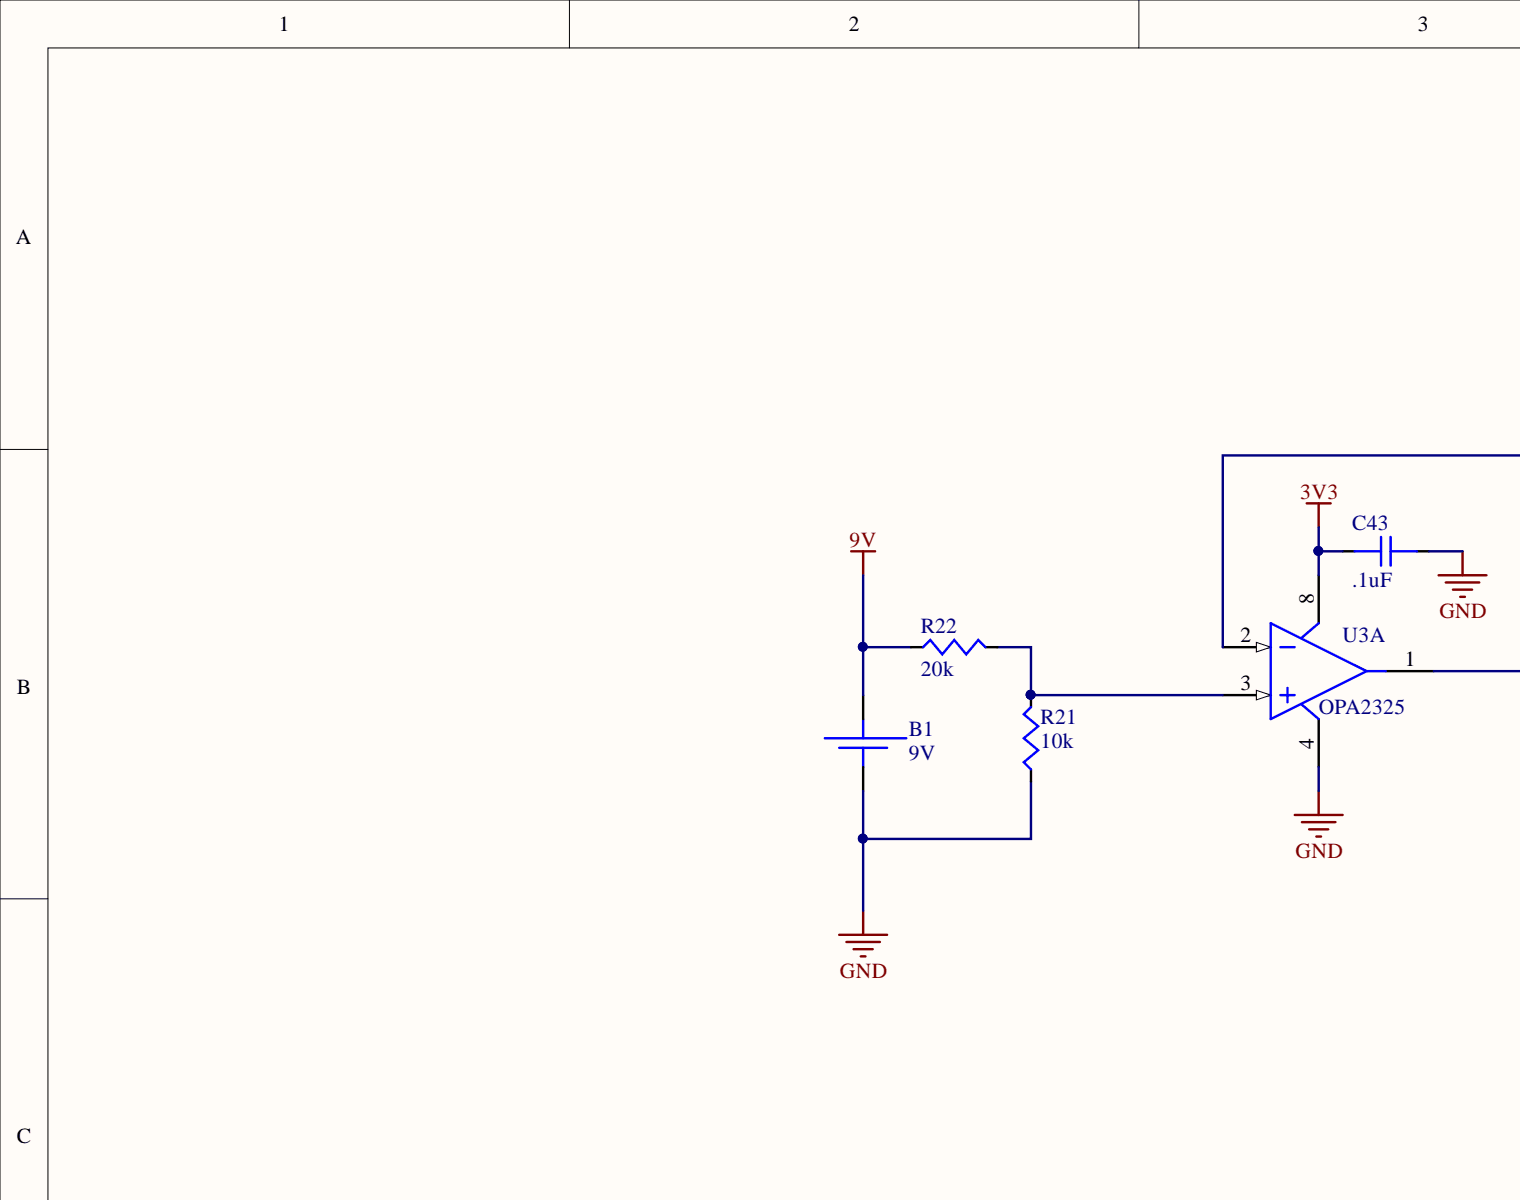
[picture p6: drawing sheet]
<svg xmlns="http://www.w3.org/2000/svg" width="161mm" height="127mm" viewBox="0 0 161 127" stroke-linecap="round" stroke-linejoin="round" font-family="sans-serif">
<defs><g id="words">
<g font-size="2.3">
<text x="29.5" y="3.3">1</text>
<text x="89.8" y="3.3">2</text>
<text x="150" y="3.3">3</text>
<text x="1.7" y="25.8">A</text>
<text x="139.1" y="63.9" transform="rotate(-90 139.1 63.9)">8</text>
<text x="131.3" y="68">2</text>
<text x="148.7" y="70.5">1</text>
<text x="1.8" y="73.4">B</text>
<text x="131.3" y="73.1">3</text>
<text x="139.1" y="79.3" transform="rotate(-90 139.1 79.3)">4</text>
<text x="1.8" y="120.9">C</text>
</g>
<g font-size="2.3" fill="#800000">
<text x="137.6" y="52.8">3V3</text>
<text x="89.9" y="57.8">9V</text>
<text x="152.3" y="65.4">GND</text>
<text x="137.1" y="90.8">GND</text>
<text x="88.9" y="103.5">GND</text>
</g>
<g font-size="2.3" fill="#000080">
<text x="143.1" y="56.1">C43</text>
<text x="143.1" y="62.2">.1uF</text>
<text x="97.4" y="67">R22</text>
<text x="97.4" y="71.5">20k</text>
<text x="142.1" y="68">U3A</text>
<text x="96.2" y="77.9">B1</text>
<text x="110.1" y="76.6">R21</text>
<text x="139.6" y="75.6">OPA2325</text>
<text x="96.2" y="80.4">9V</text>
<text x="110.1" y="79.1">10k</text>
</g>
</g></defs>
<g fill="#fffcf8" stroke="#000" stroke-width=".11">
<path d="M0 0h160.9v127h-160.9z"/>
<path d="M5.1 5.1h155.8v121.9h-155.8z"/>
</g>
<path d="M60.3 0v5.1M120.5 0v5.1M0 47.6h5.1M0 95.1h5.1" fill="none" stroke="#000" stroke-width=".11"/>
<path d="M87.3 78.1h8.6M88.8 79.1h5.1M91.3 76.1v2M91.3 79.1v2.1" fill="none" stroke="#00f" stroke-width=".25"/>
<path d="M91.3 73.6v2.5M129.4 68.5h5.1M91.3 81.2v2.5" fill="none" stroke="#000" stroke-width=".25"/>
<path d="M90.1 58.3h2.5M91.3 58.3v2.6M88.8 98.9h5.1M89.6 99.7h3.5M91.3 96.4v2.5M90.3 100.5h2.1M91.1 101.2h.5" fill="none" stroke="#800000" stroke-width=".25"/>
<path d="M133 68l1.5 .5-1.5 .5z" fill="#fffcf8"/>
<path d="M133 68l1.5 .5-1.5 .5z" fill="none" stroke="#000" stroke-width=".11"/>
<path d="M129.4 73.6h5.1M139.6 60.9v5.1M139.6 76.1v5.1M146.7 71h5" fill="none" stroke="#000" stroke-width=".25"/>
<path d="M133 73.1l1.5 .5-1.5 .5z" fill="#fffcf8"/>
<path d="M133 73.1l1.5 .5-1.5 .5z" fill="none" stroke="#000" stroke-width=".11"/>
<g fill="none" stroke="#00f" stroke-width=".25">
<path d="M143.4 58.3h2.8M146.2 56.8v3.1M147.2 56.8v3.1M147.2 58.3h2.8M97.7 68.5l.8-.8 1.2 1.6 1.3-1.6 1.3 1.6 1.2-1.6 .8 .8M109.1 74.8l-.8 .8 1.6 1.3-1.6 1.2 1.6 1.3-1.6 1.3 .8 .7M134.5 66l10.1 5-10.1 5.1zM135.5 68.5h1.5M135.5 73.6h1.5M136.3 72.8v1.5M137.8 74.6l1.8 1.5M139.6 66l-1.8 1.5"/>
<path d="M144.6 71h2.1"/>
</g>
<path d="M138.3 53.3h2.5M139.6 53.3v2.5M154.8 58.3v2.6M152.2 60.9h5.1M153 61.6h3.6M153.8 62.4h2M154.5 63.2h.5M137 86.2h5.1M137.8 87h3.5M138.5 87.8h2.1M139.3 88.5h.5M139.6 83.7v2.5" fill="none" stroke="#800000" stroke-width=".25"/>
<path d="M142.1 58.3h1.3M150 58.3h1.2M96.4 68.5h1.3M104.3 68.5h1.3M109.1 73.6v1.2M109.1 81.4v1.3" fill="none" stroke="#000" stroke-width=".25"/>
<path d="M139.6 55.8v5.1M139.6 58.3h2.5M151.2 58.3h3.6M160.9 48.2h-31.5v20.3M91.3 60.9v12.7M91.3 68.5h5.1M105.6 68.5h3.5v5.1h20.3M151.7 71h9.2M91.3 83.7v12.7M109.1 82.7v6.1h-17.8M139.6 81.2v2.5" fill="none" stroke="#000080" stroke-width=".25"/>
<g fill="#000080" stroke="#000080" stroke-width=".11">
<circle cx="91.3" cy="68.5" r=".47"/>
<circle cx="91.3" cy="88.7" r=".47"/>
<circle cx="139.5" cy="58.3" r=".47"/>
<circle cx="109.1" cy="73.5" r=".47"/>
</g>
<use href="#words"/>
</svg>
